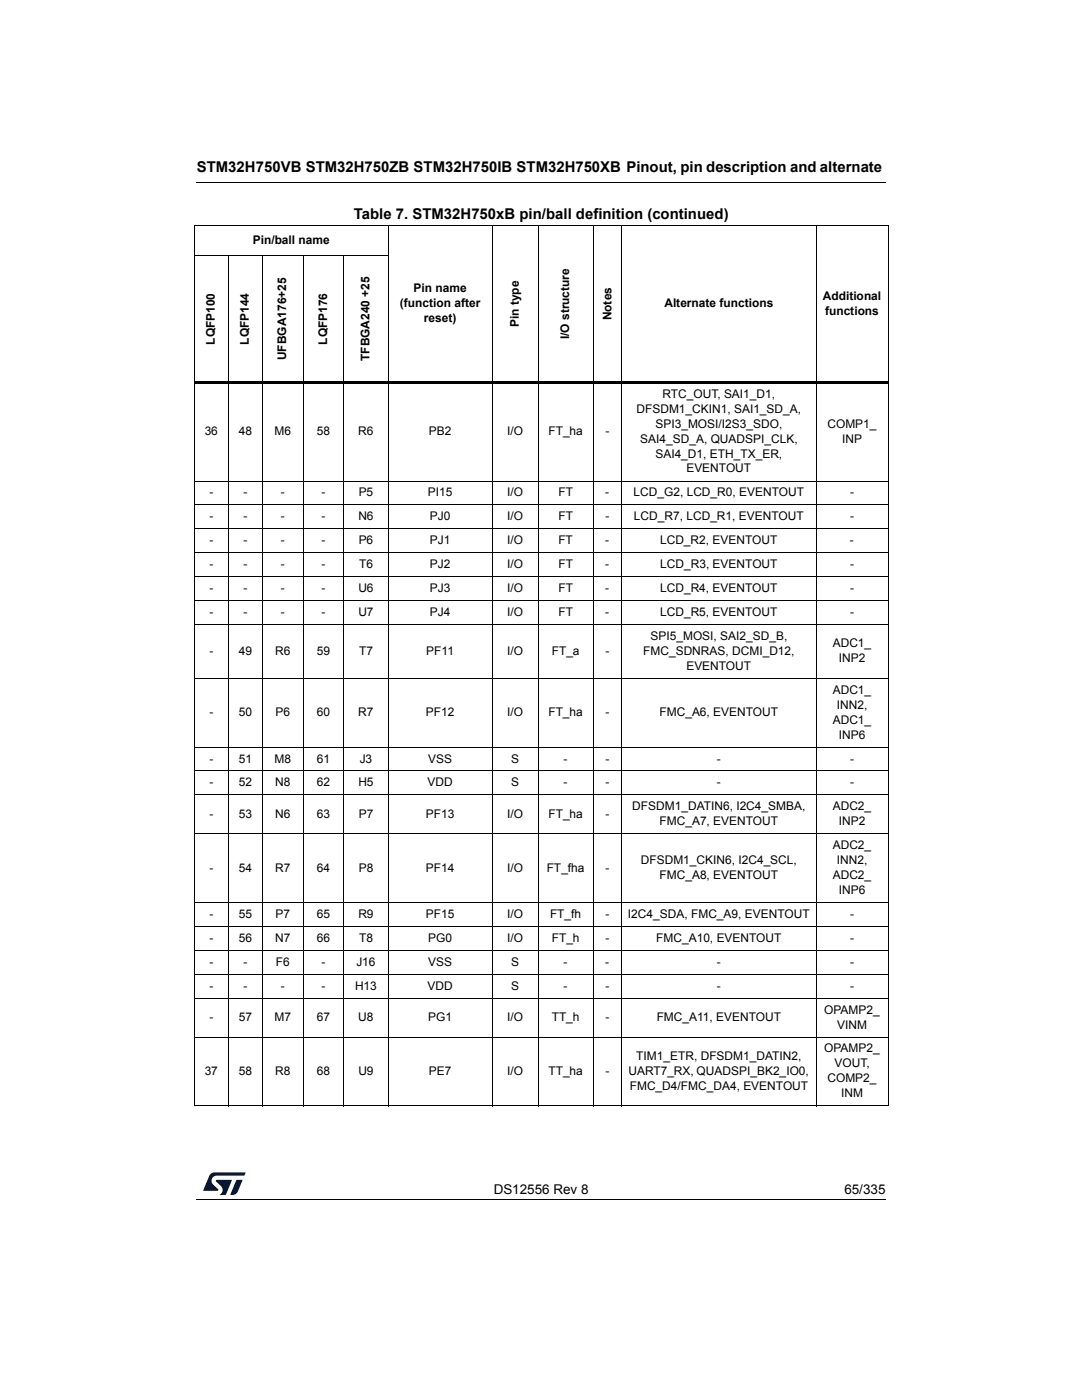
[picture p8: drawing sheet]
<svg xmlns="http://www.w3.org/2000/svg" width="216mm" height="279mm" viewBox="0 0 216 279" stroke-linecap="round" stroke-linejoin="round" font-family="sans-serif">
<defs><g id="words">
<g font-size="3">
<text x="39.3" y="34.3">STM32H750VB STM32H750ZB STM32H750IB STM32H750XB Pinout, pin description and alternate</text>
<text x="70.6" y="43.7">Table 7. STM32H750xB pin/ball definition (continued)</text>
</g>
<g font-size="2.7">
<text x="98.5" y="238.3">DS12556 Rev 8</text>
<text x="168.5" y="238.3">65/335</text>
</g>
<g font-size="2.4">
<text x="50.4" y="48.7">Pin/ball name</text>
<text x="82.5" y="58.4">Pin name</text>
<text x="164.2" y="59.8">Additional</text>
<text x="79.8" y="61.3">(function after</text>
<text x="84.6" y="64.3">reset)</text>
<text x="103.5" y="65.3" transform="rotate(-90 103.5 65.3)">Pin type</text>
<text x="122" y="63.9" transform="rotate(-90 122 63.9)">Notes</text>
<text x="132.6" y="61.3">Alternate functions</text>
<text x="164.6" y="62.8">functions</text>
<text x="42.9" y="68.8" transform="rotate(-90 42.9 68.8)">LQFP100</text>
<text x="49.7" y="68.8" transform="rotate(-90 49.7 68.8)">LQFP144</text>
<text x="57.1" y="71.9" transform="rotate(-90 57.1 71.9)">UFBGA176+25</text>
<text x="65.3" y="68.8" transform="rotate(-90 65.3 68.8)">LQFP176</text>
<text x="113.6" y="67.7" transform="rotate(-90 113.6 67.7)">I/O structure</text>
<text x="73.7" y="72.1" transform="rotate(-90 73.7 72.1)">TFBGA240 +25</text>
<text x="127" y="82.4">DFSDM1_CKIN1, SAI1_SD_A,</text>
<text x="132.2" y="79.4">RTC_OUT, SAI1_D1,</text>
<text x="40.8" y="86.9">36</text>
<text x="47.6" y="86.9">48</text>
<text x="54.8" y="86.9">M6</text>
<text x="63.2" y="86.9">58</text>
<text x="71.5" y="86.9">R6</text>
<text x="85.6" y="86.9">PB2</text>
<text x="101.2" y="86.9">I/O</text>
<text x="109.4" y="86.9">FT_ha</text>
<text x="120.8" y="86.9">-</text>
<text x="127.7" y="88.3">SAI4_SD_A, QUADSPI_CLK,</text>
<text x="130.8" y="85.3">SPI3_MOSI/I2S3_SDO,</text>
<text x="165.1" y="85.3">COMP1_</text>
<text x="168" y="88.3">INP</text>
<text x="130.8" y="91.3">SAI4_D1, ETH_TX_ER,</text>
<text x="137" y="94.3">EVENTOUT</text>
<text x="41.8" y="99.1">-</text>
<text x="48.6" y="99.1">-</text>
<text x="56" y="99.1">-</text>
<text x="64.2" y="99.1">-</text>
<text x="71.6" y="99.1">P5</text>
<text x="85.4" y="99.1">PI15</text>
<text x="101.2" y="99.1">I/O</text>
<text x="111.4" y="99.1">FT</text>
<text x="120.8" y="99.1">-</text>
<text x="126.4" y="99.1">LCD_G2, LCD_R0, EVENTOUT</text>
<text x="169.6" y="99.1">-</text>
<text x="41.8" y="103.9">-</text>
<text x="48.6" y="103.9">-</text>
<text x="56" y="103.9">-</text>
<text x="64.2" y="103.9">-</text>
<text x="71.5" y="103.9">N6</text>
<text x="85.8" y="103.9">PJ0</text>
<text x="101.2" y="103.9">I/O</text>
<text x="111.4" y="103.9">FT</text>
<text x="120.8" y="103.9">-</text>
<text x="126.5" y="103.9">LCD_R7, LCD_R1, EVENTOUT</text>
<text x="169.6" y="103.9">-</text>
<text x="41.8" y="108.6">-</text>
<text x="41.8" y="113.4">-</text>
<text x="48.6" y="108.6">-</text>
<text x="48.6" y="113.4">-</text>
<text x="56" y="108.6">-</text>
<text x="56" y="113.4">-</text>
<text x="64.2" y="108.6">-</text>
<text x="64.2" y="113.4">-</text>
<text x="71.6" y="108.6">P6</text>
<text x="71.6" y="113.4">T6</text>
<text x="85.8" y="113.4">PJ2</text>
<text x="85.8" y="108.6">PJ1</text>
<text x="101.2" y="113.4">I/O</text>
<text x="101.2" y="108.6">I/O</text>
<text x="111.4" y="108.6">FT</text>
<text x="111.4" y="113.4">FT</text>
<text x="120.8" y="108.6">-</text>
<text x="120.8" y="113.4">-</text>
<text x="131.7" y="108.6">LCD_R2, EVENTOUT</text>
<text x="131.7" y="113.4">LCD_R3, EVENTOUT</text>
<text x="169.6" y="108.6">-</text>
<text x="169.6" y="113.4">-</text>
<text x="41.8" y="118.2">-</text>
<text x="48.6" y="118.2">-</text>
<text x="56" y="118.2">-</text>
<text x="64.2" y="118.2">-</text>
<text x="71.5" y="118.2">U6</text>
<text x="85.8" y="118.2">PJ3</text>
<text x="101.2" y="118.2">I/O</text>
<text x="111.4" y="118.2">FT</text>
<text x="120.8" y="118.2">-</text>
<text x="131.7" y="118.2">LCD_R4, EVENTOUT</text>
<text x="169.6" y="118.2">-</text>
<text x="41.8" y="122.9">-</text>
<text x="48.6" y="122.9">-</text>
<text x="56" y="122.9">-</text>
<text x="64.2" y="122.9">-</text>
<text x="71.5" y="122.9">U7</text>
<text x="85.8" y="122.9">PJ4</text>
<text x="101.2" y="122.9">I/O</text>
<text x="111.4" y="122.9">FT</text>
<text x="120.8" y="122.9">-</text>
<text x="131.7" y="122.9">LCD_R5, EVENTOUT</text>
<text x="169.6" y="122.9">-</text>
<text x="41.8" y="130.7">-</text>
<text x="47.6" y="130.7">49</text>
<text x="54.9" y="130.7">R6</text>
<text x="63.2" y="130.7">59</text>
<text x="71.6" y="130.7">T7</text>
<text x="85.1" y="130.7">PF11</text>
<text x="101.2" y="130.7">I/O</text>
<text x="110.1" y="130.7">FT_a</text>
<text x="120.8" y="130.7">-</text>
<text x="128.3" y="130.7">FMC_SDNRAS, DCMI_D12,</text>
<text x="129.8" y="127.7">SPI5_MOSI, SAI2_SD_B,</text>
<text x="166.2" y="129.2">ADC1_</text>
<text x="137" y="133.7">EVENTOUT</text>
<text x="167.4" y="132.2">INP2</text>
<text x="41.8" y="142.9">-</text>
<text x="47.6" y="142.9">50</text>
<text x="55" y="142.9">P6</text>
<text x="63.2" y="142.9">60</text>
<text x="71.5" y="142.9">R7</text>
<text x="85" y="142.9">PF12</text>
<text x="101.2" y="142.9">I/O</text>
<text x="109.4" y="142.9">FT_ha</text>
<text x="120.8" y="142.9">-</text>
<text x="131.6" y="142.9">FMC_A6, EVENTOUT</text>
<text x="166.2" y="138.5">ADC1_</text>
<text x="167" y="141.4">INN2,</text>
<text x="166.2" y="144.4">ADC1_</text>
<text x="167.4" y="147.4">INP6</text>
<text x="41.8" y="152.2">-</text>
<text x="47.6" y="152.2">51</text>
<text x="54.8" y="152.2">M8</text>
<text x="63.2" y="152.2">61</text>
<text x="71.8" y="152.2">J3</text>
<text x="85.4" y="152.2">VSS</text>
<text x="102" y="152.2">S</text>
<text x="112.5" y="152.2">-</text>
<text x="120.8" y="152.2">-</text>
<text x="143" y="152.2">-</text>
<text x="169.6" y="152.2">-</text>
<text x="41.8" y="156.9">-</text>
<text x="47.6" y="156.9">52</text>
<text x="54.9" y="156.9">N8</text>
<text x="63.2" y="156.9">62</text>
<text x="71.5" y="156.9">H5</text>
<text x="85.3" y="156.9">VDD</text>
<text x="102" y="156.9">S</text>
<text x="112.5" y="156.9">-</text>
<text x="120.8" y="156.9">-</text>
<text x="126.2" y="161.7">DFSDM1_DATIN6, I2C4_SMBA,</text>
<text x="143" y="156.9">-</text>
<text x="166.2" y="161.7">ADC2_</text>
<text x="169.6" y="156.9">-</text>
<text x="41.8" y="163.2">-</text>
<text x="47.6" y="163.2">53</text>
<text x="54.9" y="163.2">N6</text>
<text x="63.2" y="163.2">63</text>
<text x="71.6" y="163.2">P7</text>
<text x="85" y="163.2">PF13</text>
<text x="101.2" y="163.2">I/O</text>
<text x="109.4" y="163.2">FT_ha</text>
<text x="120.8" y="163.2">-</text>
<text x="131.6" y="164.7">FMC_A7, EVENTOUT</text>
<text x="167.4" y="164.7">INP2</text>
<text x="41.8" y="174">-</text>
<text x="47.6" y="174">54</text>
<text x="54.9" y="174">R7</text>
<text x="63.2" y="174">64</text>
<text x="71.6" y="174">P8</text>
<text x="85" y="174">PF14</text>
<text x="101.2" y="174">I/O</text>
<text x="109.1" y="174">FT_fha</text>
<text x="120.8" y="174">-</text>
<text x="127.9" y="172.5">DFSDM1_CKIN6, I2C4_SCL,</text>
<text x="166.2" y="169.5">ADC2_</text>
<text x="167" y="172.5">INN2,</text>
<text x="131.6" y="175.4">FMC_A8, EVENTOUT</text>
<text x="166.2" y="175.4">ADC2_</text>
<text x="167.4" y="178.4">INP6</text>
<text x="41.8" y="183.2">-</text>
<text x="47.6" y="183.2">55</text>
<text x="55" y="183.2">P7</text>
<text x="63.2" y="183.2">65</text>
<text x="71.5" y="183.2">R9</text>
<text x="85" y="183.2">PF15</text>
<text x="101.2" y="183.2">I/O</text>
<text x="109.7" y="183.2">FT_fh</text>
<text x="120.8" y="183.2">-</text>
<text x="125.3" y="183.2">I2C4_SDA, FMC_A9, EVENTOUT</text>
<text x="169.6" y="183.2">-</text>
<text x="41.8" y="188">-</text>
<text x="47.6" y="188">56</text>
<text x="54.9" y="188">N7</text>
<text x="63.2" y="188">66</text>
<text x="71.6" y="188">T8</text>
<text x="85.4" y="188">PG0</text>
<text x="101.2" y="188">I/O</text>
<text x="110.1" y="188">FT_h</text>
<text x="120.8" y="188">-</text>
<text x="130.9" y="188">FMC_A10, EVENTOUT</text>
<text x="169.6" y="188">-</text>
<text x="41.8" y="192.8">-</text>
<text x="41.8" y="197.5">-</text>
<text x="48.6" y="192.8">-</text>
<text x="48.6" y="197.5">-</text>
<text x="55" y="192.8">F6</text>
<text x="56" y="197.5">-</text>
<text x="64.2" y="197.5">-</text>
<text x="64.2" y="192.8">-</text>
<text x="70.8" y="197.5">H13</text>
<text x="71.1" y="192.8">J16</text>
<text x="85.3" y="197.5">VDD</text>
<text x="85.4" y="192.8">VSS</text>
<text x="102" y="192.8">S</text>
<text x="102" y="197.5">S</text>
<text x="112.5" y="192.8">-</text>
<text x="112.5" y="197.5">-</text>
<text x="120.8" y="192.8">-</text>
<text x="120.8" y="197.5">-</text>
<text x="143" y="192.8">-</text>
<text x="143" y="197.5">-</text>
<text x="169.6" y="192.8">-</text>
<text x="169.6" y="197.5">-</text>
<text x="41.8" y="203.8">-</text>
<text x="47.6" y="203.8">57</text>
<text x="54.8" y="203.8">M7</text>
<text x="63.2" y="203.8">67</text>
<text x="71.5" y="203.8">U8</text>
<text x="85.4" y="203.8">PG1</text>
<text x="101.2" y="203.8">I/O</text>
<text x="110.1" y="203.8">TT_h</text>
<text x="120.8" y="203.8">-</text>
<text x="131" y="203.8">FMC_A11, EVENTOUT</text>
<text x="164.5" y="202.3">OPAMP2_</text>
<text x="167" y="205.3">VINM</text>
<text x="40.8" y="214.5">37</text>
<text x="47.6" y="214.5">58</text>
<text x="54.9" y="214.5">R8</text>
<text x="63.2" y="214.5">68</text>
<text x="71.5" y="214.5">U9</text>
<text x="85.6" y="214.5">PE7</text>
<text x="101.2" y="214.5">I/O</text>
<text x="109.4" y="214.5">TT_ha</text>
<text x="120.8" y="214.5">-</text>
<text x="125.4" y="214.5">UART7_RX, QUADSPI_BK2_IO0,</text>
<text x="127" y="211.5">TIM1_ETR, DFSDM1_DATIN2,</text>
<text x="164.5" y="210">OPAMP2_</text>
<text x="166.5" y="213">VOUT,</text>
<text x="125.6" y="217.5">FMC_D4/FMC_DA4, EVENTOUT</text>
<text x="165.1" y="216">COMP2_</text>
<text x="167.8" y="219">INM</text>
</g>
</g></defs>
<path d="M39.2 36.3l.1 .1zM39.2 239.3l.1 .1z" fill="#000"/>
<path d="M39.3 36.4h137.5M39.3 239.3h137.5" fill="none" stroke="#000" stroke-width=".2"/>
<g fill="#00183f">
<path d="M41.9 234.4l.9-.4h6.2l-.3 .6h-5.4a1.04 1.04 0 0 0-1 .6 1.04 1.04 0 0 0 .2 1.2l1 .9v.3h-2.9z"/>
<path d="M47.2 235.5h1.2l-.9 2.3a1.19 1.19 0 0 1-1.5 .6z"/>
<path d="M43.1 235.5h3.2l-1.3 3h-1.2a1.1 1.1 0 0 0 .3-1.8l-1-.9z"/>
</g>
<g fill="none" stroke="#000" stroke-width=".2">
<path d="M38.7 45h138.6M38.7 50.9h38.8M38.8 45v175.6M45.6 50.9v169.9M52.4 50.9v169.9M60.5 50.9v169.9M68.6 50.9v169.9M77.4 44.9v175.9M98.2 44.9v175.9M107.4 44.9v175.9M118.4 44.9v175.9M124.1 44.9v175.9"/>
<path d="M162.8 44.9v175.9M177.2 45v175.6M38.7 96h138.6M38.7 100.8h138.6M38.7 105.5h138.6M38.7 110.3h138.6M38.7 115.1h138.6M38.7 119.9h138.6M38.7 124.6h138.6M38.7 135.4h138.6M38.7 149.1h138.6M38.7 153.9h138.6"/>
<path d="M38.7 158.6h138.6M38.7 166.4h138.6M38.7 180.1h138.6M38.7 184.9h138.6M38.7 189.7h138.6M38.7 194.4h138.6M38.7 199.2h138.6M38.7 207h138.6M38.7 220.7h138.6"/>
</g>
<path d="M38.7 76.3h138.6" fill="none" stroke="#000" stroke-width=".45"/>
<use href="#words"/>
</svg>
